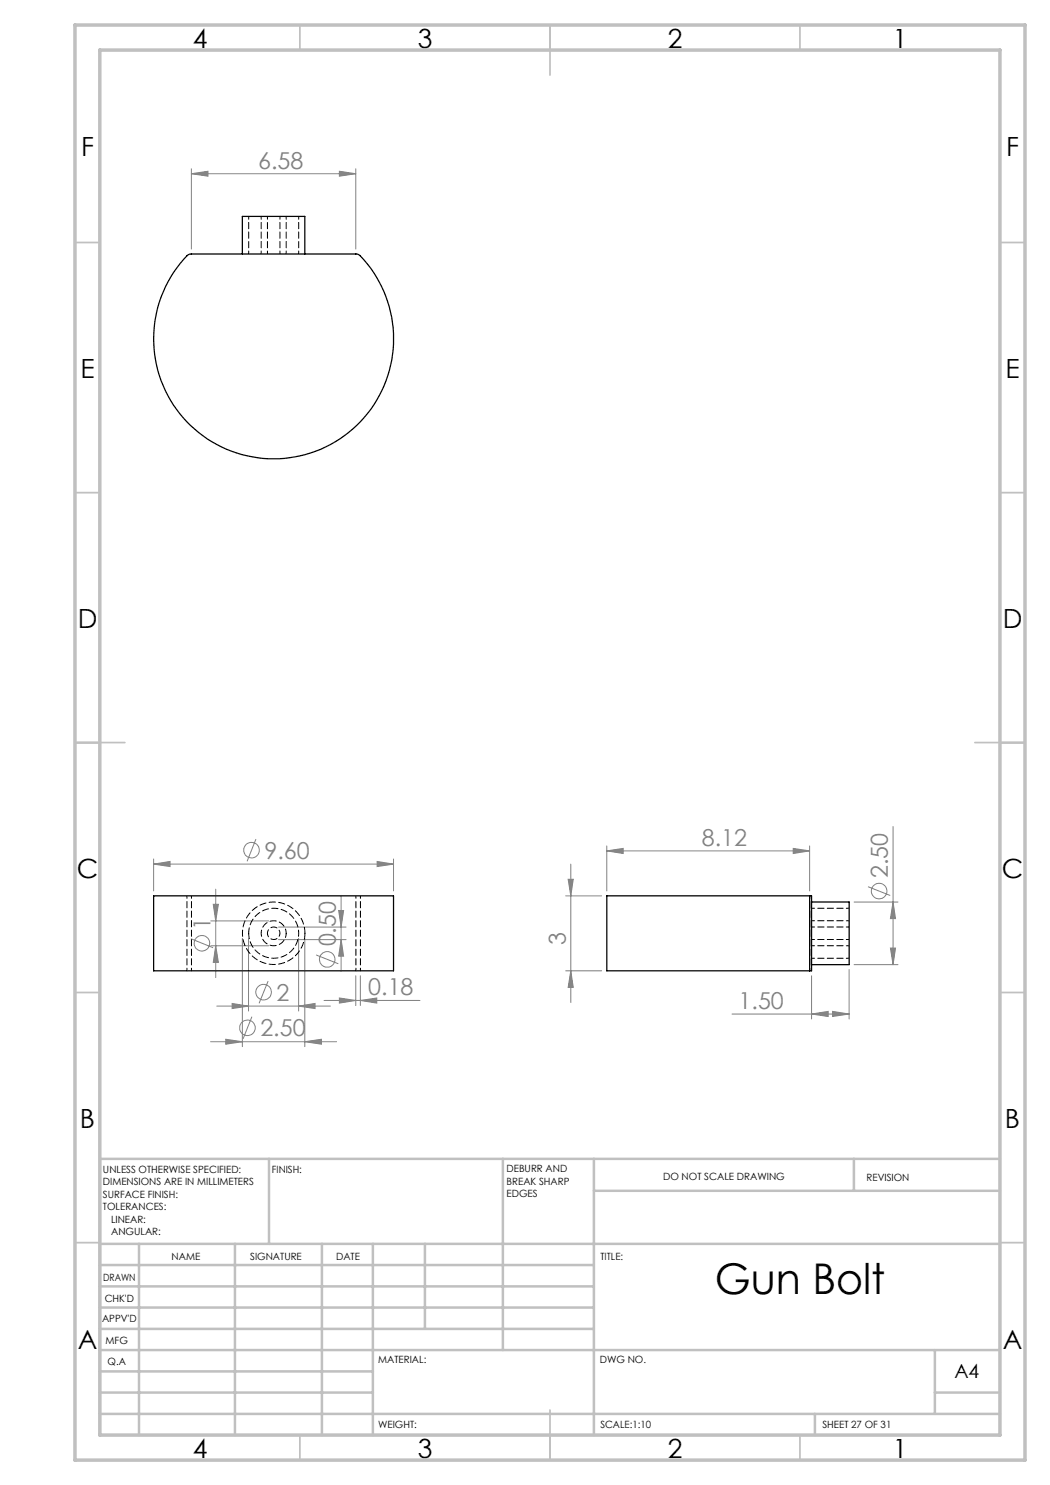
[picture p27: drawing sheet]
<svg xmlns="http://www.w3.org/2000/svg" width="210mm" height="297mm" viewBox="0 0 210 297" stroke-linecap="round" stroke-linejoin="round" font-family="sans-serif">
<defs><g id="words">
<text font-size="8.5" x="142.9" y="258.8">Gun Bolt</text>
<g font-size="5.3">
<text x="38.5" y="9.5">4</text>
<text x="83.5" y="9.5">3</text>
<text x="133.6" y="9.5">2</text>
<text x="178.6" y="9.5">1</text>
<text x="16.2" y="31.3">F</text>
<text x="201.2" y="31.3">F</text>
<text x="16.1" y="75.5">E</text>
<text x="201.1" y="75.5">E</text>
<text x="15.5" y="125.5">D</text>
<text x="200.5" y="125.5">D</text>
<text x="15.4" y="175.5">C</text>
<text x="200.4" y="175.5">C</text>
<text x="16" y="225.5">B</text>
<text x="201" y="225.5">B</text>
<text x="15.5" y="269.8">A</text>
<text x="200.5" y="269.8">A</text>
<text x="38.5" y="291.5">4</text>
<text x="83.5" y="291.5">3</text>
<text x="133.6" y="291.5">2</text>
<text x="178.6" y="291.5">1</text>
</g>
<g font-size="4.7" fill="#808080">
<text x="51.6" y="33.7">6.58</text>
<text x="52.9" y="171.7">9.60</text>
<text x="140.4" y="169.2">8.12</text>
<text x="177.6" y="175.6" transform="rotate(-90 177.6 175.6)">2.50</text>
<text x="42.1" y="186.1" transform="rotate(-90 42.1 186.1)">1</text>
<text x="67.2" y="189.3" transform="rotate(-90 67.2 189.3)">0.50</text>
<text x="113.2" y="189" transform="rotate(-90 113.2 189)">3</text>
<text x="55.3" y="200.1">2</text>
<text x="73.7" y="199.1">0.18</text>
<text x="147.7" y="201.8">1.50</text>
<text x="52.1" y="207.3">2.50</text>
</g>
<text font-size="3.9" x="190.9" y="275.5">A4</text>
<g font-size="2">
<text x="20.6" y="234.6">UNLESS OTHERWISE SPECIFIED:</text>
<text x="20.6" y="237.1">DIMENSIONS ARE IN MILLIMETERS</text>
<text x="20.6" y="239.6">SURFACE FINISH:</text>
<text x="54.4" y="234.6">FINISH:</text>
<text x="101.3" y="234.5">DEBURR AND</text>
<text x="101.3" y="237">BREAK SHARP</text>
<text x="101.3" y="239.5">EDGES</text>
<text x="132.6" y="236">DO NOT SCALE DRAWING</text>
<text x="173.3" y="236.2">REVISION</text>
<text x="20.6" y="242.1">TOLERANCES:</text>
<text x="22.2" y="244.6">LINEAR:</text>
<text x="22.2" y="247.1">ANGULAR:</text>
<text x="34.3" y="252">NAME</text>
<text x="50" y="251.9">SIGNATURE</text>
<text x="67.2" y="251.9">DATE</text>
<text x="120.1" y="251.9">TITLE:</text>
<text x="20.6" y="256.1">DRAWN</text>
<text x="20.9" y="260.3">CHK'D</text>
<text x="20.4" y="264.4">APPV'D</text>
<text x="21.1" y="268.8">MFG</text>
<text x="21.5" y="273">Q.A</text>
<text x="75.6" y="272.5">MATERIAL:</text>
<text x="120" y="272.5">DWG NO.</text>
<text x="75.6" y="285.5">WEIGHT:</text>
<text x="120.1" y="285.6">SCALE:1:10</text>
<text x="164.5" y="285.6">SHEET 27 OF 31</text>
</g>
</g></defs>
<g fill="none" stroke="#808080" stroke-width=".2">
<path d="M38.3 34.7l3.3-.4v.9zM38.3 33.8v16M38.3 34.7h32.9M67.9 34.3l3.3 .4-3.3 .5zM71.2 33.8v16M30.7 172.8l3.3-.5v1zM30.7 171.8v6.4M30.7 172.8h48M43.1 177.8v17.7M51.2 167.8l-1.8 4.5M68.2 179.1v15.2M75.4 172.3l3.3 .5-3.3 .5z"/>
<path d="M78.7 171.8v6.4M113.1 179.2h7.2M113.6 175.9h1.1l-.5 3.3zM114.2 172.8v27.7M121.4 170.2l3.2-.5v1zM121.4 169.2v9M121.4 170.2h40.5M158.6 169.7l3.3 .5-3.3 .5zM161.9 169.2v9M173.6 177.3l4.4 1.8M178.6 165.3v27.6M38.2 187.7l4.4 1.8"/>
<path d="M42.2 184.2h11.5M42.2 189.2h11.5M42.7 180.9h1l-.6 3.3zM43.1 189.2l.6 3.3h-1zM48.5 187.7v21.6M49.7 187.7v14.5M53.6 196.2l-1.8 4.5M55.7 185.4h13.5M55.7 187.9h13.5M59.7 187.7v14.5M61 187.7v21.6M63.2 191l4.5 1.8"/>
<path d="M67.7 182.1h1l-.5 3.3zM67.9 199.6l3.3 .5-3.3 .5zM68.2 187.9l.5 3.3h-1zM71.2 195.2v5.9M72.1 195.2v5.9M113.1 194.2h7.2M114.2 194.2l.5 3.3h-1.1zM162.3 195.2v8.6M169.8 193.9v9.9M170.8 180.4h8.8M170.8 192.9h8.8M178.1 189.6h1l-.5 3.3z"/>
<path d="M178.6 180.4l.5 3.3h-1zM42.1 208.3h25.2M43.4 201.2h22.7M45.2 207.9l3.3 .4-3.3 .5zM46.4 200.7l3.3 .5-3.3 .5zM50.4 203.3l-1.8 4.5M59.7 201.2l3.3-.5v1zM61 208.3l3.3-.4v.9zM64.8 200.1h19.2M72.1 200.1l3.3-.5v1zM146.4 202.8h23.4M162.3 202.8l3.3-.5v1z"/>
<path d="M166.5 202.3l3.3 .5-3.3 .5z"/>
<circle cx="50.3" cy="170" r="1.55"/>
<circle cx="175.8" cy="178.2" r="1.55"/>
<circle cx="40.4" cy="188.7" r="1.55"/>
<circle cx="52.7" cy="198.4" r="1.55"/>
<circle cx="65.4" cy="191.9" r="1.56"/>
<circle cx="49.5" cy="205.6" r="1.56"/>
</g>
<g fill="none" stroke="#c0c0c0" stroke-width=".35">
<path d="M60 5v5M110 5v10M160 5v5M15 48.5h5M200 48.5h5M15 98.5h5M200 98.5h5M15 148.5h10M195 148.5h10M15 198.5h5M200 198.5h5M15 248.5h5"/>
<path d="M200 248.5h5M60 287v5M110 282v10M160 287v5"/>
</g>
<g fill="none" stroke="#c0c0c0" stroke-width=".5">
<path d="M53.8 231.8v17M100.6 231.8v38.2M118.8 231.8v55.2M118.8 238.2h81.2M170.8 231.8v6.4M200 231.8h-180v55.2M20 248.8h180M20 257.3h98.8M20 253h98.8M27.8 248.8v38.2M47 248.8v38.2M64.4 248.8v38.2"/>
<path d="M74.6 248.8v38.2M85 248.8v17M20 265.8h98.8M20 261.5h98.8M20 278.5h54.6M20 274.3h54.6M20 270h180M187 278.5h13M187 270v12.8M20 282.8h180M163 282.8v4.2"/>
</g>
<path d="M15 5h190v287h-190zM20 10h180v277h-180z" fill="none" stroke="#c0c0c0" stroke-width=".7"/>
<g fill="#808080">
<path d="M30.7 172.8l3.3-.5v1zM75.4 172.3l3.3 .5-3.3 .5zM45.2 207.9l3.3 .4-3.3 .5zM61 208.3l3.3-.4v.9zM46.4 200.7l3.3 .5-3.3 .5zM59.7 201.2l3.3-.5v1zM162.3 202.8l3.3-.5v1zM166.5 202.3l3.3 .5-3.3 .5z"/>
<path d="M67.9 34.3l3.3 .4-3.3 .5zM38.3 34.7l3.3-.4v.9z"/>
<path d="M67.9 199.6l3.3 .5-3.3 .5zM72.1 200.1l3.3-.5v1z"/>
<path d="M67.7 182.1h1l-.5 3.3zM68.2 187.9l.5 3.3h-1zM42.7 180.9h1l-.6 3.3zM43.1 189.2l.6 3.3h-1zM178.6 180.4l.5 3.3h-1zM178.1 189.6h1l-.5 3.3zM113.6 175.9h1.1l-.5 3.3zM114.2 194.2l.5 3.3h-1.1z"/>
<path d="M121.4 170.2l3.2-.5v1zM158.6 169.7l3.3 .5-3.3 .5z"/>
</g>
<path d="M37.4 51.2l.7-.4h33.2l.3 .1a23.6 23.6 0 0 1 6.3 23.3 24 24 0 0 1-35 14.4 24 24 0 0 1-5.5-37.4zM48.5 50.8v-7.5h12.5v7.5M30.7 179.2h48v15h-48zM161.9 179.2h-40.5v15h40.5M161.9 179.2h.4v15h-.4M161.9 179.2v15M162.3 180.4h7.5v12.5h-7.5" fill="none" stroke="#000" stroke-width=".25"/>
<path d="M37.4 179.2v15M71.2 179.2v15M161.9 179.2v15M38.3 194.2v-15M72.1 194.2v-15" fill="none" stroke="#000" stroke-width=".2" stroke-dasharray="1.3 .6" stroke-dashoffset=".8"/>
<path d="M61 186.7a6.3 6.3 0 0 1-9.2 5.5 6.3 6.3 0 0 1-.5-10.8 6.3 6.3 0 0 1 9.7 4.7v.6" fill="none" stroke="#000" stroke-width=".2" stroke-dasharray="1.3 .6" stroke-dashoffset=".1"/>
<path d="M57.2 186.7a2.5 2.5 0 0 1-3.6 2.2 2.5 2.5 0 0 1-.3-4.3 2.5 2.5 0 0 1 3.9 1.7v.4" fill="none" stroke="#000" stroke-width=".2" stroke-dasharray="1.3 .6" stroke-dashoffset=".4"/>
<path d="M53.5 186.7a1.25 1.25 0 0 1 1.8-1.2 1.25 1.25 0 0 1 .2 2.1 1.25 1.25 0 0 1-2-.7v-.2" fill="none" stroke="#000" stroke-width=".2" stroke-dasharray="1.3 .6" stroke-dashoffset=".5"/>
<path d="M49.7 186.7a5 5 0 0 1 7.4-4.5 5 5 0 0 1 .4 8.6 5 5 0 0 1-7.7-3.7l-.1-.4" fill="none" stroke="#000" stroke-width=".2" stroke-dasharray="1.3 .6" stroke-dashoffset=".2"/>
<path d="M49.7 43.3v7.5M52.2 43.3v7.5M53.5 43.3v7.5M56 50.8v-7.5M57.2 50.8v-7.5M59.7 50.8v-7.5M162.3 191.7h7.5M162.3 189.2h7.5M162.3 187.9h7.5M169.8 181.7h-7.5M169.8 184.2h-7.5M169.8 185.4h-7.5" fill="none" stroke="#000" stroke-width=".2" stroke-dasharray="1.3 .6" stroke-dashoffset=".7"/>
<use href="#words"/>
</svg>
